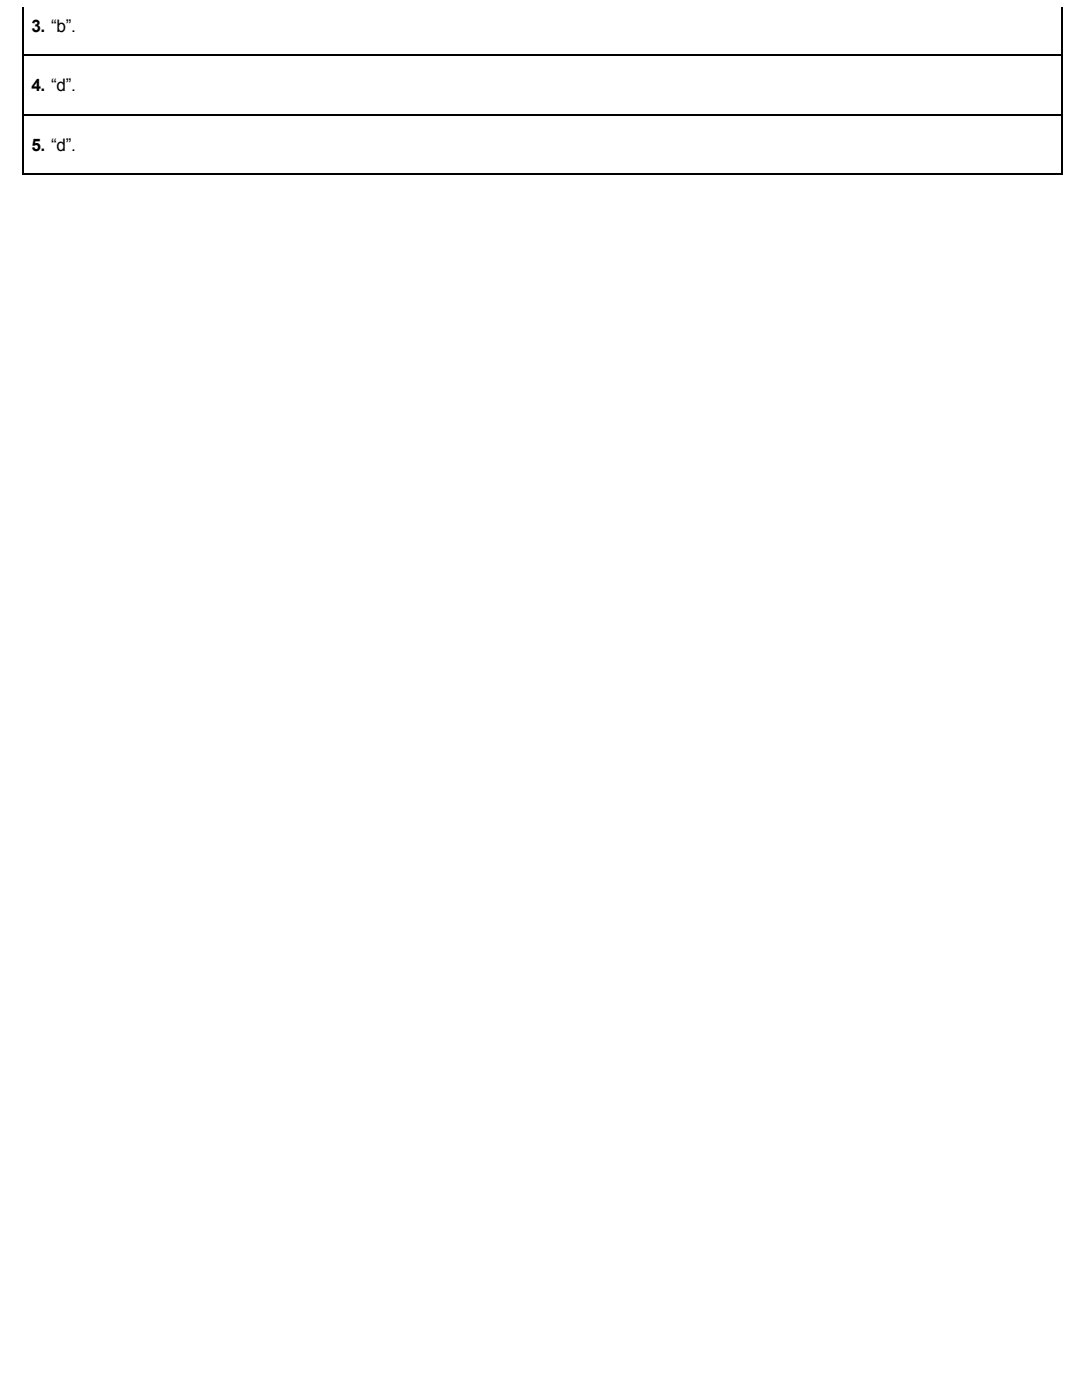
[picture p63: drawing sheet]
<svg xmlns="http://www.w3.org/2000/svg" width="216mm" height="279mm" viewBox="0 0 216 279" stroke-linecap="round" stroke-linejoin="round" font-family="sans-serif">
<defs><g id="words">
<g font-size="3.4">
<text x="6.3" y="6.4">3. “b”.</text>
<text x="6.3" y="18.3">4. “d”.</text>
<text x="6.3" y="30.2">5. “d”.</text>
</g>
</g></defs>
<path d="M4.4 11h207.6M4.5 1.5v33.4M211.9 1.5v33.4M4.4 22.9h207.6M4.4 34.8h207.6" fill="none" stroke="#000" stroke-width=".26"/>
<use href="#words"/>
</svg>
